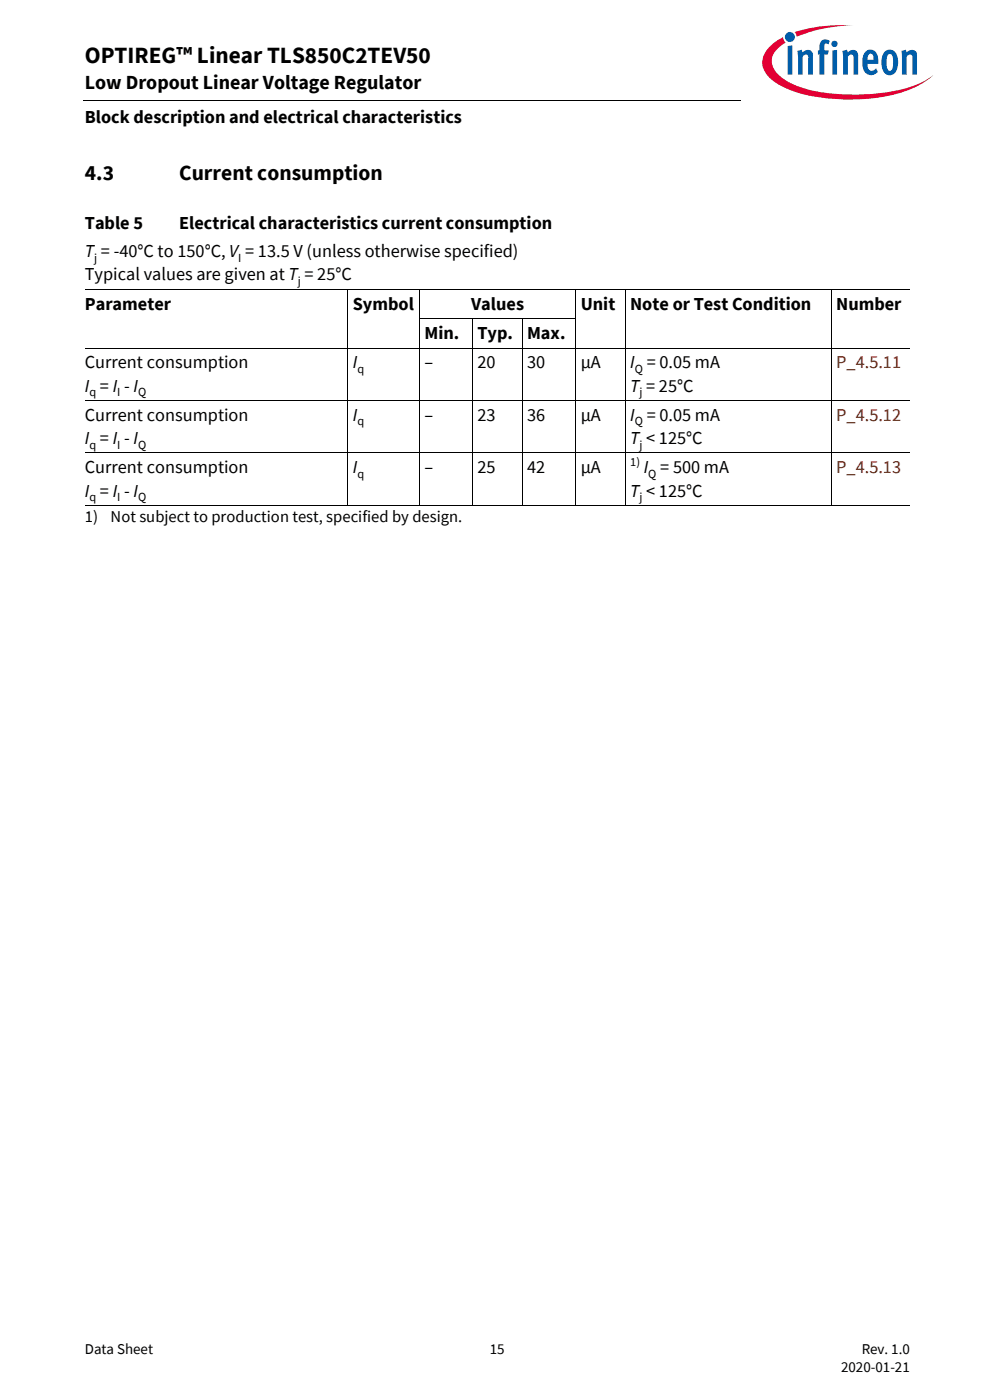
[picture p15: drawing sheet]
<svg xmlns="http://www.w3.org/2000/svg" width="210mm" height="297mm" viewBox="0 0 210 297" stroke-linecap="round" stroke-linejoin="round" font-family="sans-serif">
<defs><g id="words">
<text font-size="4.9" x="18" y="13.4">OPTIREG™ Linear TLS850C2TEV50</text>
<g font-size="4.6">
<text x="18" y="38.1">4.3</text>
<text x="38" y="38.1">Current consumption</text>
</g>
<text font-size="4.2" x="18" y="19">Low Dropout Linear Voltage Regulator</text>
<g font-size="3.9">
<text x="18" y="26.2">Block description and electrical characteristics</text>
<text x="18" y="48.5">Table 5</text>
<text x="38" y="48.5">Electrical characteristics current consumption</text>
<text x="18" y="54.5">T = -40°C to 150°C, V = 13.5 V (unless otherwise specified)</text>
<text x="18" y="59.5">Typical values are given at T = 25°C</text>
<text x="18" y="65.8">Parameter</text>
<text x="74.8" y="65.8">Symbol</text>
<text x="99.9" y="65.8">Values</text>
<text x="123.2" y="65.8">Unit</text>
<text x="133.6" y="65.8">Note or Test Condition</text>
<text x="177.4" y="65.8">Number</text>
<text x="90" y="72">Min.</text>
<text x="101.2" y="72">Typ.</text>
<text x="111.8" y="72">Max.</text>
<text x="18" y="78.2">Current consumption</text>
<text x="18" y="83.1">I = I - I</text>
<text x="74.8" y="78.2">I</text>
<text x="90" y="78.2">–</text>
<text x="101.3" y="78.2">20</text>
<text x="111.8" y="78.2">30</text>
<text x="123.2" y="78.2">µA</text>
<text x="133.7" y="83.1">T = 25°C</text>
<text x="133.7" y="78.2">I = 0.05 mA</text>
<text x="18" y="89.3">Current consumption</text>
<text x="74.8" y="89.3">I</text>
<text x="90" y="89.3">–</text>
<text x="101.3" y="89.3">23</text>
<text x="111.8" y="89.3">36</text>
<text x="123.2" y="89.3">µA</text>
<text x="133.7" y="89.3">I = 0.05 mA</text>
<text x="18" y="94.2">I = I - I</text>
<text x="133.7" y="94.2">T &lt; 125°C</text>
<text x="18" y="100.4">Current consumption</text>
<text x="74.8" y="100.4">I</text>
<text x="90" y="100.4">–</text>
<text x="101.3" y="100.4">25</text>
<text x="111.8" y="100.4">42</text>
<text x="123.2" y="100.4">µA</text>
<text x="136.5" y="100.4">I = 500 mA</text>
<text x="18" y="105.4">I = I - I</text>
<text x="133.7" y="105.3">T &lt; 125°C</text>
</g>
<g font-size="3.9" fill="#802600">
<text x="177.4" y="78.2">P_4.5.11</text>
<text x="177.4" y="89.3">P_4.5.12</text>
<text x="177.4" y="100.4">P_4.5.13</text>
</g>
<g font-size="3.5">
<text x="18" y="110.7">1)</text>
<text x="23.5" y="110.7">Not subject to production test, specified by design.</text>
</g>
<g font-size="3.2">
<text x="18" y="287.3">Data Sheet</text>
<text x="103.9" y="287.3">15</text>
<text x="182.8" y="287.3">Rev. 1.0</text>
<text x="178.4" y="291.2">2020-01-21</text>
</g>
<g font-size="2.6">
<text x="20" y="55.5">j</text>
<text x="50.5" y="55.5">I</text>
<text x="63.2" y="60.5">j</text>
<text x="75.8" y="79.1">q</text>
<text x="134.7" y="79.1">Q</text>
<text x="19" y="84.1">q</text>
<text x="24.9" y="84.1">I</text>
<text x="29.3" y="84.1">Q</text>
<text x="135.7" y="84.1">j</text>
<text x="19" y="95.2">q</text>
<text x="24.9" y="95.2">I</text>
<text x="29.3" y="95.2">Q</text>
<text x="75.8" y="90.3">q</text>
<text x="134.7" y="90.3">Q</text>
<text x="135.7" y="95.2">j</text>
<text x="75.8" y="101.4">q</text>
<text x="133.7" y="98.9">1)</text>
<text x="137.5" y="101.4">Q</text>
<text x="19" y="106.3">q</text>
<text x="24.9" y="106.3">I</text>
<text x="29.3" y="106.3">Q</text>
<text x="135.7" y="106.3">j</text>
</g>
</g></defs>
<path d="M17.7 21.3l.1 .1z" fill="#000"/>
<path d="M17.8 21.4h140.5" fill="none" stroke="#000" stroke-width=".21"/>
<path d="M157.3 5.1h42.7v21.5h-42.7z" fill="#fff"/>
<path d="M168.6 6.8l.4 1 1.4-.5a31.9 31.9 0 0 1 10.7-1.9 32.2 32.2 0 0 0-12.5 1.4zM163.4 9.8a4.3 4.3 0 0 0 0 6.9 21.8 21.8 0 0 0 11.7 4.1 38.5 38.5 0 0 0 18.7-2.1 14.3 14.3 0 0 0 4.2-2.8 18.4 18.4 0 0 1-8.8 3.5 40.4 40.4 0 0 1-20.2-1.2l-1.6-.7a6.4 6.4 0 0 1-3.7-4.4 5.1 5.1 0 0 1 2.9-4.1l-.3-.3-.2-.8-1 .5z" fill-rule="evenodd" fill="#e30034"/>
<path d="M166.5 7.8a1.06 1.06 0 0 0 2.1 0 1.06 1.06 0 0 0-2.1 0zM167.1 9.8v6h.9v-6.2zM169.1 10.8l.2 1.3v3.7h.9v-3.8l.7-.4h.3l.2 .3v3.9h1v-3.9a1.21 1.21 0 0 0-.8-1.3 1.21 1.21 0 0 0-1.4 .5l-.1-.6zM174.3 8.6a2.41 2.41 0 0 0-.5 2.1h-.3v.9h.3v4.2h1v-4.2h.8l.2-.9h-1v-.9a.49 .49 0 0 1 .3-.6 .49 .49 0 0 1 .6 .2l.3-.7a1.45 1.45 0 0 0-1.7-.1zM176.5 10.7v5.1h1v-5.2zM176.3 9.3a.7 .7 0 0 0 1.4 0 .7 .7 0 0 0-1.4 0zM178.7 10.8l.1 5h1v-3.8a.64 .64 0 0 1 .5-.5 .64 .64 0 0 1 .7 .4v3.9h1v-3.9a1.22 1.22 0 0 0-.8-1.3 1.22 1.22 0 0 0-1.4 .5l-.2-.6zM183.7 10.8a3.9 3.9 0 0 0-.1 4.7 1.76 1.76 0 0 0 2.6-.3l-.4-.7a.99 .99 0 0 1-1.6 .1l-.2-1.1h2.3v-.2a2.3 2.3 0 0 0-1.5-2.8h-.5zM184.2 11.7a.65 .65 0 0 1 .9-.2 .65 .65 0 0 1 .2 .9v.3h-1.3zM187.7 10.9a3.9 3.9 0 0 0 .1 4.8 1.68 1.68 0 0 0 2.6-1.5 3.8 3.8 0 0 0-.7-3.3 1.59 1.59 0 0 0-2 0zM188.4 11.6l.2-.1a.86 .86 0 0 1 .8 1.2v.7a1.26 1.26 0 0 1-.6 1.7 2.12 2.12 0 0 1-.7-2.4l.1-.9zM191.2 10.8l.1 5h1v-3.8l.7-.4h.3l.2 .3v3.9h1v-4.2a1.08 1.08 0 0 0-.6-1 1.08 1.08 0 0 0-1.3 .2l-.4 .3v-.6z" fill-rule="evenodd" fill="#005da9"/>
<g fill="none" stroke="#000" stroke-width=".21">
<path d="M18 61.5h175M18 73.8h175M73.8 61.4v45.8M88.9 67.7h33.3M89 61.4v45.8M100.2 67.6v39.6M110.8 67.6v39.6M122.1 61.4v45.8M132.6 61.4v45.8M176.3 61.4v45.8M18 85h175M18 96.1h175"/>
<path d="M18 107.2h175"/>
</g>
<use href="#words"/>
</svg>
